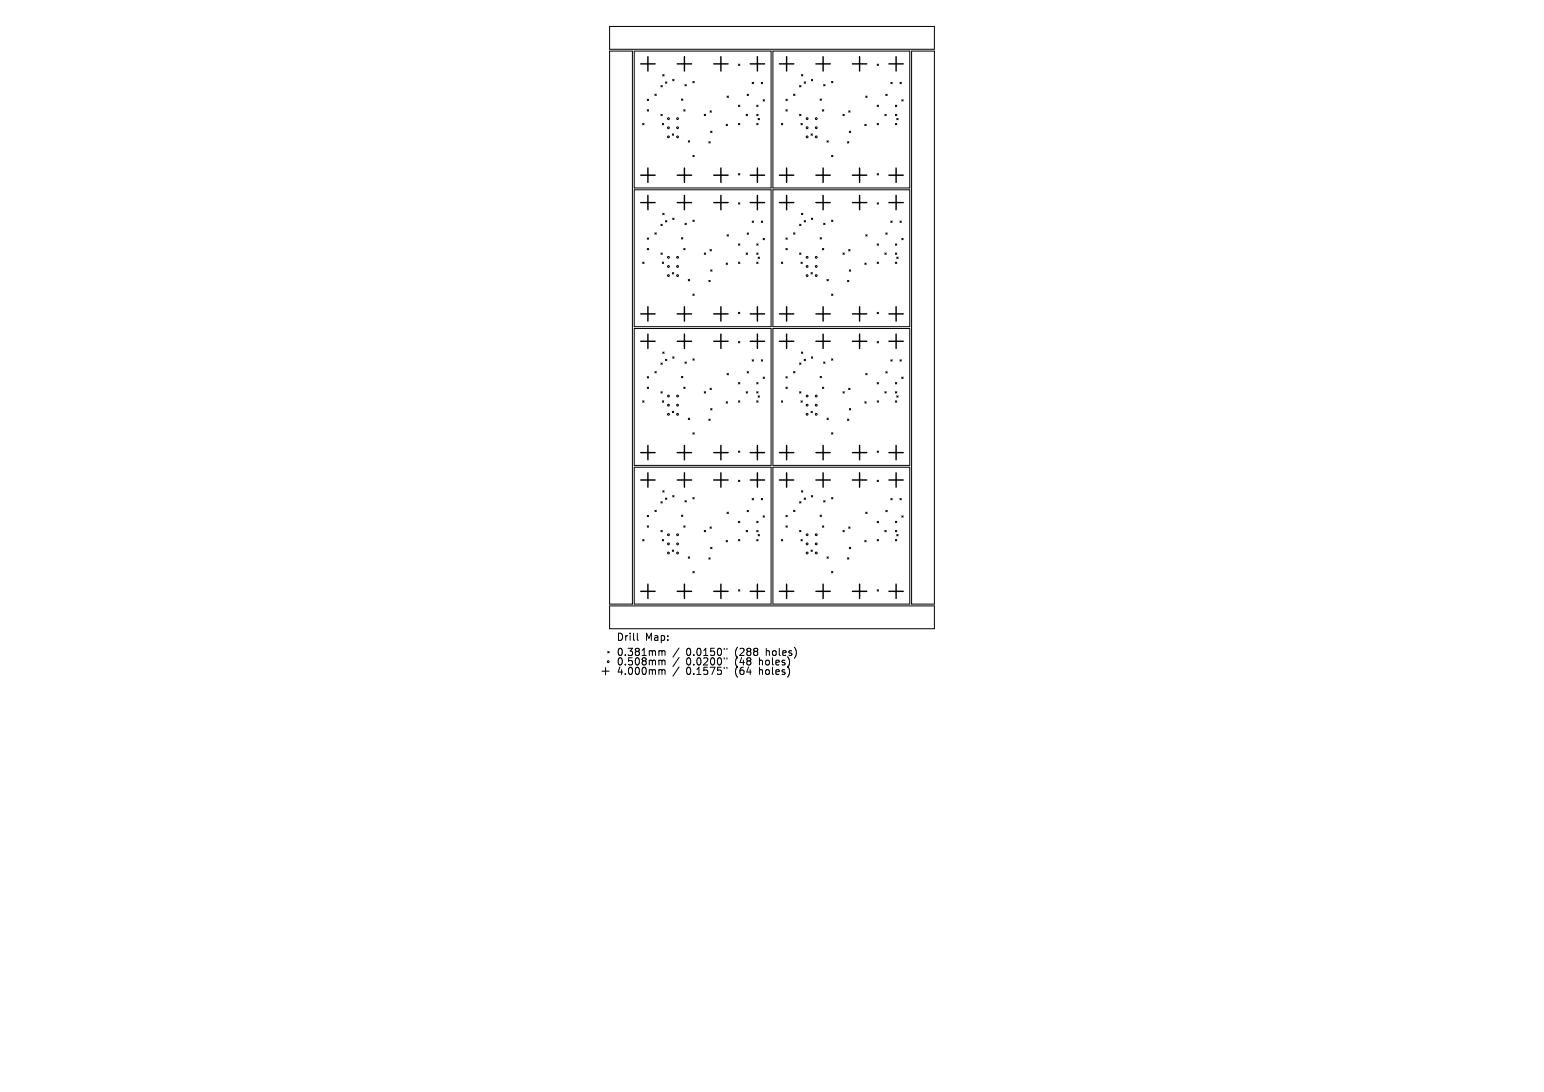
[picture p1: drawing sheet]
<svg xmlns="http://www.w3.org/2000/svg" width="297mm" height="210mm" viewBox="0 0 297 210" stroke-linecap="round" stroke-linejoin="round" font-family="sans-serif">
<defs><g id="words">
<g font-size="1.9">
<text x="118.6" y="123.4">Drill</text>
<text x="124.1" y="123.4">Map:</text>
<text x="118.6" y="126.3">0.381mm</text>
<text x="118.6" y="128.1">0.508mm</text>
<text x="118.6" y="130">4.000mm</text>
<text x="132" y="126.3">0.0150&quot;</text>
<text x="132" y="128.1">0.0200&quot;</text>
<text x="132" y="130">0.1575&quot;</text>
<text x="141.5" y="126.3">(288</text>
<text x="141.5" y="128.1">(48</text>
<text x="141.5" y="130">(64</text>
<text x="146.2" y="128.1">holes)</text>
<text x="146.2" y="130">holes)</text>
<text x="147.5" y="126.3">holes)</text>
</g>
</g></defs>
<g fill="none" stroke="#000" stroke-width=".19">
<path d="M117.3 9.8h4.3v106.4h-4.3zM117.3 5.1h62.4v4.4h-62.4zM122 9.8h26.3v26.4h-26.3zM124.5 19.1l.3 .2M124.8 19.1l-.3 .2M126 18.1l.2 .3M126.2 18.1l-.2 .3M127.1 16.5l.3 .2M127.4 16.5l-.3 .2M127.5 14.3l.2 .3M127.7 14.3l-.2 .3M128 15.7l.3 .3"/>
<path d="M128.3 15.7l-.3 .3M129.4 15.3l.3 .2M129.7 15.3l-.3 .2M131.1 19l.2 .3M131.3 19l-.2 .3M131.8 16.3l.2 .2M132 16.3l-.2 .2M133.3 15.7l.2 .2M133.5 15.7l-.2 .2M139.9 18.5l.2 .2M140.1 18.5l-.2 .2M142.1 12.3l.2 .3"/>
<path d="M142.3 12.3l-.2 .3M143.7 18.1l.3 .3M144 18.1l-.3 .3M144.7 15.8l.2 .3M144.9 15.8l-.2 .3M146.4 15.8l.3 .3M146.7 15.8l-.3 .3M146.8 19.2l.3 .2M147.1 19.2l-.3 .2M148.7 9.8h26.3v26.4h-26.3zM151.2 19.1l.2 .2M151.4 19.1l-.2 .2"/>
<path d="M152.7 18.1l.2 .3M152.9 18.1l-.2 .3M153.8 16.5l.3 .2M154.1 16.5l-.3 .2M154.2 14.3l.2 .3M154.4 14.3l-.2 .3M154.7 15.7l.3 .3M155 15.7l-.3 .3M156.1 15.3l.2 .2M156.3 15.3l-.2 .2M157.8 19l.2 .3M158 19l-.2 .3"/>
<path d="M158.4 16.3l.3 .2M158.7 16.3l-.3 .2M160 15.7l.2 .2M160.2 15.7l-.2 .2M166.5 18.5l.3 .2M166.8 18.5l-.3 .2M168.7 12.3l.3 .3M169 12.3l-.3 .3M170.4 18.1l.3 .3M170.7 18.1l-.3 .3M171.4 15.8l.2 .3M171.6 15.8l-.2 .3"/>
<path d="M173.1 15.8l.3 .3M173.4 15.8l-.3 .3M173.5 19.2l.2 .2M173.7 19.2l-.2 .2M175.4 9.8h4.3v106.4h-4.3zM122 36.5h26.3v26.3h-26.3zM123.6 23.7l.3 .3M123.9 23.7l-.3 .3M124.5 21.1l.3 .3M124.8 21.1l-.3 .3M127.1 22l.3 .2M127.4 22l-.3 .2"/>
<path d="M127.4 23.7l.3 .3M127.7 23.7l-.3 .3M129.3 25.8l.3 .2M129.6 25.8l-.3 .2M131.5 21.1l.3 .3M131.8 21.1l-.3 .3M132.4 27.1l.3 .2M132.7 27.1l-.3 .2M133.3 29.9l.2 .2M133.5 29.9l-.2 .2M135.5 22l.2 .2M135.7 22l-.2 .2"/>
<path d="M136.3 27.2l.3 .3M136.6 21.3l.2 .3M136.6 27.2l-.3 .3M136.7 25.2l.3 .3M136.8 21.3l-.2 .3M137 25.2l-.3 .3M139.7 23.9l.2 .3M139.9 23.9l-.2 .3M142.1 20.2l.2 .3M142.1 23.7l.2 .3M142.1 33.4l.2 .3M142.1 39l.2 .3"/>
<path d="M142.3 20.2l-.2 .3M142.3 23.7l-.2 .3M142.3 33.4l-.2 .3M142.3 39l-.2 .3M143.5 22l.3 .2M143.8 22l-.3 .2M145.6 23.7l.2 .3M145.6 20.2l.2 .3M145.6 22l.2 .2M145.8 20.2l-.2 .3M145.8 22l-.2 .2M145.8 23.7l-.2 .3"/>
<path d="M145.8 22.8l.3 .2M146.1 22.8l-.3 .2M148.7 36.5h26.3v26.3h-26.3zM150.3 23.7l.3 .3M150.6 23.7l-.3 .3M151.2 21.1l.2 .3M151.4 21.1l-.2 .3M153.8 22l.3 .2M154.1 22l-.3 .2M154.1 23.7l.2 .3M154.3 23.7l-.2 .3M156 25.8l.3 .2"/>
<path d="M156.3 25.8l-.3 .2M158.2 21.1l.3 .3M158.5 21.1l-.3 .3M159.1 27.1l.2 .2M159.3 27.1l-.2 .2M160 29.9l.2 .2M160.2 29.9l-.2 .2M162.1 22l.3 .2M162.4 22l-.3 .2M163 27.2l.3 .3M163.3 21.3l.2 .3M163.3 27.2l-.3 .3"/>
<path d="M163.4 25.2l.2 .3M163.5 21.3l-.2 .3M163.6 25.2l-.2 .3M166.4 23.9l.2 .3M166.6 23.9l-.2 .3M168.7 20.2l.3 .3M168.7 23.7l.3 .3M168.7 33.4l.3 .3M168.7 39l.3 .3M169 23.7l-.3 .3M169 33.4l-.3 .3M169 39l-.3 .3"/>
<path d="M169 20.2l-.3 .3M170.2 22l.3 .2M170.5 22l-.3 .2M172.2 23.7l.3 .3M172.2 20.2l.3 .3M172.2 22l.3 .2M172.5 20.2l-.3 .3M172.5 22l-.3 .2M172.5 23.7l-.3 .3M172.5 22.8l.3 .2M172.8 22.8l-.3 .2M123.6 50.4l.3 .3"/>
<path d="M123.9 50.4l-.3 .3M124.5 45.8l.3 .2M124.5 47.8l.3 .2M124.8 45.8l-.3 .2M124.8 47.8l-.3 .2M126 44.8l.2 .2M126.2 44.8l-.2 .2M127.1 43.1l.3 .3M127.1 48.7l.3 .2M127.4 43.1l-.3 .3M127.4 48.7l-.3 .2M127.4 50.4l.3 .3"/>
<path d="M127.5 41l.2 .3M127.7 50.4l-.3 .3M127.7 41l-.2 .3M128 42.4l.3 .3M128.3 42.4l-.3 .3M129.3 52.4l.3 .3M129.4 42l.3 .2M129.6 52.4l-.3 .3M129.7 42l-.3 .2M131.1 45.7l.2 .3M131.3 45.7l-.2 .3M131.5 47.8l.3 .2"/>
<path d="M131.8 42.9l.2 .3M131.8 47.8l-.3 .2M132 42.9l-.2 .3M132.4 53.7l.3 .3M132.7 53.7l-.3 .3M133.3 42.3l.2 .3M133.3 56.6l.2 .2M133.5 42.3l-.2 .3M133.5 56.6l-.2 .2M135.5 48.7l.2 .2M135.7 48.7l-.2 .2M136.3 53.9l.3 .3"/>
<path d="M136.6 48l.2 .3M136.6 53.9l-.3 .3M136.7 51.9l.3 .3M136.8 48l-.2 .3M137 51.9l-.3 .3M139.7 50.6l.2 .3M139.9 45.1l.2 .3M139.9 50.6l-.2 .3M140.1 45.1l-.2 .3M142.1 46.9l.2 .3M142.1 50.4l.2 .3M142.3 46.9l-.2 .3"/>
<path d="M142.3 50.4l-.2 .3M143.5 48.7l.3 .2M143.7 44.8l.3 .3M143.8 48.7l-.3 .2M144 44.8l-.3 .3M144.7 42.5l.2 .3M144.9 42.5l-.2 .3M145.6 50.4l.2 .3M145.6 46.9l.2 .3M145.6 48.7l.2 .2M145.8 46.9l-.2 .3M145.8 48.7l-.2 .2"/>
<path d="M145.8 50.4l-.2 .3M145.8 49.4l.3 .3M146.1 49.4l-.3 .3M146.4 42.5l.3 .3M146.7 42.5l-.3 .3M146.8 45.8l.3 .3M147.1 45.8l-.3 .3M150.3 50.4l.3 .3M150.6 50.4l-.3 .3M151.2 45.8l.2 .2M151.2 47.8l.2 .2M151.4 45.8l-.2 .2"/>
<path d="M151.4 47.8l-.2 .2M152.7 44.8l.2 .2M152.9 44.8l-.2 .2M153.8 43.1l.3 .3M153.8 48.7l.3 .2M154.1 43.1l-.3 .3M154.1 48.7l-.3 .2M154.1 50.4l.2 .3M154.2 41l.2 .3M154.3 50.4l-.2 .3M154.4 41l-.2 .3M154.7 42.4l.3 .3"/>
<path d="M155 42.4l-.3 .3M156 52.4l.3 .3M156.1 42l.2 .2M156.3 52.4l-.3 .3M156.3 42l-.2 .2M157.8 45.7l.2 .3M158 45.7l-.2 .3M158.2 47.8l.3 .2M158.4 42.9l.3 .3M158.5 47.8l-.3 .2M158.7 42.9l-.3 .3M159.1 53.7l.2 .3"/>
<path d="M159.3 53.7l-.2 .3M160 56.6l.2 .2M160 42.3l.2 .3M160.2 42.3l-.2 .3M160.2 56.6l-.2 .2M162.1 48.7l.3 .2M162.4 48.7l-.3 .2M163 53.9l.3 .3M163.3 48l.2 .3M163.3 53.9l-.3 .3M163.4 51.9l.2 .3M163.5 48l-.2 .3"/>
<path d="M163.6 51.9l-.2 .3M166.4 50.6l.2 .3M166.5 45.1l.3 .3M166.6 50.6l-.2 .3M166.8 45.1l-.3 .3M168.7 46.9l.3 .3M168.7 50.4l.3 .3M169 46.9l-.3 .3M169 50.4l-.3 .3M170.2 48.7l.3 .2M170.4 44.8l.3 .3M170.5 48.7l-.3 .2"/>
<path d="M170.7 44.8l-.3 .3M171.4 42.5l.2 .3M171.6 42.5l-.2 .3M172.2 50.4l.3 .3M172.2 46.9l.3 .3M172.2 48.7l.3 .2M172.5 46.9l-.3 .3M172.5 48.7l-.3 .2M172.5 50.4l-.3 .3M172.5 49.4l.3 .3M172.8 49.4l-.3 .3M173.1 42.5l.3 .3"/>
<path d="M173.4 42.5l-.3 .3M173.5 45.8l.2 .3M173.7 45.8l-.2 .3M122 63.2h26.3v26.3h-26.3zM123.6 77.1l.3 .2M123.9 77.1l-.3 .2M124.5 72.4l.3 .3M124.5 74.5l.3 .2M124.8 72.4l-.3 .3M124.8 74.5l-.3 .2M126 71.5l.2 .2M126.2 71.5l-.2 .2"/>
<path d="M127.1 69.8l.3 .3M127.1 75.3l.3 .3M127.4 69.8l-.3 .3M127.4 75.3l-.3 .3M127.4 77.1l.3 .2M127.5 67.7l.2 .3M127.7 77.1l-.3 .2M127.7 67.7l-.2 .3M128 69.1l.3 .3M128.3 69.1l-.3 .3M129.3 79.1l.3 .3M129.4 68.6l.3 .3"/>
<path d="M129.6 79.1l-.3 .3M129.7 68.6l-.3 .3M131.1 72.4l.2 .2M131.3 72.4l-.2 .2M131.5 74.5l.3 .2M131.8 69.6l.2 .3M131.8 74.5l-.3 .2M132 69.6l-.2 .3M133.3 69l.2 .3M133.5 69l-.2 .3M135.5 75.3l.2 .3M135.7 75.3l-.2 .3"/>
<path d="M136.6 74.7l.2 .2M136.7 78.6l.3 .2M136.8 74.7l-.2 .2M137 78.6l-.3 .2M139.7 77.3l.2 .2M139.9 71.8l.2 .3M139.9 77.3l-.2 .2M140.1 71.8l-.2 .3M142.1 60.1l.2 .2M142.1 65.7l.2 .2M142.1 73.6l.2 .2M142.1 77.1l.2 .2"/>
<path d="M142.3 60.1l-.2 .2M142.3 65.7l-.2 .2M142.3 73.6l-.2 .2M142.3 77.1l-.2 .2M143.5 75.3l.3 .3M143.7 71.5l.3 .2M143.8 75.3l-.3 .3M144 71.5l-.3 .2M144.7 69.2l.2 .3M144.9 69.2l-.2 .3M145.6 77.1l.2 .2M145.6 73.6l.2 .2"/>
<path d="M145.6 75.3l.2 .3M145.8 73.6l-.2 .2M145.8 75.3l-.2 .3M145.8 77.1l-.2 .2M145.8 76.1l.3 .3M146.1 76.1l-.3 .3M146.4 69.2l.3 .3M146.7 69.2l-.3 .3M146.8 72.5l.3 .3M147.1 72.5l-.3 .3M148.7 63.2h26.3v26.3h-26.3zM150.3 77.1l.3 .2"/>
<path d="M150.6 77.1l-.3 .2M151.2 72.4l.2 .3M151.2 74.5l.2 .2M151.4 72.4l-.2 .3M151.4 74.5l-.2 .2M152.7 71.5l.2 .2M152.9 71.5l-.2 .2M153.8 69.8l.3 .3M153.8 75.3l.3 .3M154.1 69.8l-.3 .3M154.1 75.3l-.3 .3M154.1 77.1l.2 .2"/>
<path d="M154.2 67.7l.2 .3M154.3 77.1l-.2 .2M154.4 67.7l-.2 .3M154.7 69.1l.3 .3M155 69.1l-.3 .3M156 79.1l.3 .3M156.1 68.6l.2 .3M156.3 79.1l-.3 .3M156.3 68.6l-.2 .3M157.8 72.4l.2 .2M158 72.4l-.2 .2M158.2 74.5l.3 .2"/>
<path d="M158.4 69.6l.3 .3M158.5 74.5l-.3 .2M158.7 69.6l-.3 .3M160 69l.2 .3M160.2 69l-.2 .3M162.1 75.3l.3 .3M162.4 75.3l-.3 .3M163.3 74.7l.2 .2M163.4 78.6l.2 .2M163.5 74.7l-.2 .2M163.6 78.6l-.2 .2M166.4 77.3l.2 .2"/>
<path d="M166.5 71.8l.3 .3M166.6 77.3l-.2 .2M166.8 71.8l-.3 .3M168.7 60.1l.3 .2M168.7 65.7l.3 .2M168.7 73.6l.3 .2M168.7 77.1l.3 .2M169 60.1l-.3 .2M169 65.7l-.3 .2M169 73.6l-.3 .2M169 77.1l-.3 .2M170.2 75.3l.3 .3"/>
<path d="M170.4 71.5l.3 .2M170.5 75.3l-.3 .3M170.7 71.5l-.3 .2M171.4 69.2l.2 .3M171.6 69.2l-.2 .3M172.2 77.1l.3 .2M172.2 73.6l.3 .2M172.2 75.3l.3 .3M172.5 75.3l-.3 .3M172.5 77.1l-.3 .2M172.5 73.6l-.3 .2M172.5 76.1l.3 .3"/>
<path d="M172.8 76.1l-.3 .3M173.1 69.2l.3 .3M173.4 69.2l-.3 .3M173.5 72.5l.2 .3M173.7 72.5l-.2 .3M122 89.9h26.3v26.3h-26.3zM124.5 99.1l.3 .3M124.8 99.1l-.3 .3M126 98.1l.2 .3M126.2 98.1l-.2 .3M127.1 96.5l.3 .2M127.4 96.5l-.3 .2"/>
<path d="M127.5 94.4l.2 .2M127.7 94.4l-.2 .2M128 95.8l.3 .2M128.3 95.8l-.3 .2M129.4 95.3l.3 .3M129.7 95.3l-.3 .3M131.1 99.1l.2 .2M131.3 99.1l-.2 .2M131.8 96.3l.2 .2M132 96.3l-.2 .2M132.4 80.4l.3 .3M132.7 80.4l-.3 .3"/>
<path d="M133.3 83.2l.2 .3M133.3 95.7l.2 .3M133.5 83.2l-.2 .3M133.5 95.7l-.2 .3M136.3 80.6l.3 .3M136.6 80.6l-.3 .3M139.9 98.5l.2 .3M140.1 98.5l-.2 .3M142.1 86.7l.2 .3M142.1 92.4l.2 .2M142.3 86.7l-.2 .3M142.3 92.4l-.2 .2"/>
<path d="M143.7 98.1l.3 .3M144 98.1l-.3 .3M144.7 95.9l.2 .2M144.9 95.9l-.2 .2M146.4 95.9l.3 .2M146.7 95.9l-.3 .2M146.8 99.2l.3 .3M147.1 99.2l-.3 .3M148.7 89.9h26.3v26.3h-26.3zM151.2 99.1l.2 .3M151.4 99.1l-.2 .3M152.7 98.1l.2 .3"/>
<path d="M152.9 98.1l-.2 .3M153.8 96.5l.3 .2M154.1 96.5l-.3 .2M154.2 94.4l.2 .2M154.4 94.4l-.2 .2M154.7 95.8l.3 .2M155 95.8l-.3 .2M156.1 95.3l.2 .3M156.3 95.3l-.2 .3M157.8 99.1l.2 .2M158 99.1l-.2 .2M158.4 96.3l.3 .2"/>
<path d="M158.7 96.3l-.3 .2M159.1 80.4l.2 .3M159.3 80.4l-.2 .3M160 83.2l.2 .3M160 95.7l.2 .3M160.2 83.2l-.2 .3M160.2 95.7l-.2 .3M163 80.6l.3 .3M163.3 80.6l-.3 .3M166.5 98.5l.3 .3M166.8 98.5l-.3 .3M168.7 86.7l.3 .3"/>
<path d="M168.7 92.4l.3 .2M169 86.7l-.3 .3M169 92.4l-.3 .2M170.4 98.1l.3 .3M170.7 98.1l-.3 .3M171.4 95.9l.2 .2M171.6 95.9l-.2 .2M173.1 95.9l.3 .2M173.4 95.9l-.3 .2M173.5 99.2l.2 .3M173.7 99.2l-.2 .3M117.3 116.5h62.4v4.4h-62.4z"/>
<path d="M123.6 103.8l.3 .2M123.9 103.8l-.3 .2M124.5 101.1l.3 .3M124.8 101.1l-.3 .3M127.1 102l.3 .3M127.4 102l-.3 .3M127.4 103.8l.3 .2M127.7 103.8l-.3 .2M129.3 105.8l.3 .2M129.6 105.8l-.3 .2M131.5 101.1l.3 .3M131.8 101.1l-.3 .3"/>
<path d="M132.4 107.1l.3 .3M132.7 107.1l-.3 .3M133.3 109.9l.2 .3M133.5 109.9l-.2 .3M135.5 102l.2 .3M135.7 102l-.2 .3M136.3 107.3l.3 .2M136.6 101.3l.2 .3M136.6 107.3l-.3 .2M136.7 105.3l.3 .2M136.8 101.3l-.2 .3M137 105.3l-.3 .2"/>
<path d="M139.7 103.9l.2 .3M139.9 103.9l-.2 .3M142.1 100.3l.2 .2M142.1 103.8l.2 .2M142.1 113.4l.2 .3M142.3 100.3l-.2 .2M142.3 103.8l-.2 .2M142.3 113.4l-.2 .3M143.5 102l.3 .3M143.8 102l-.3 .3M145.6 100.3l.2 .2M145.6 102l.2 .3"/>
<path d="M145.6 103.8l.2 .2M145.8 100.3l-.2 .2M145.8 102l-.2 .3M145.8 103.8l-.2 .2M145.8 102.8l.3 .3M146.1 102.8l-.3 .3M150.3 103.8l.3 .2M150.6 103.8l-.3 .2M151.2 101.1l.2 .3M151.4 101.1l-.2 .3M153.8 102l.3 .3M154.1 103.8l.2 .2"/>
<path d="M154.1 102l-.3 .3M154.3 103.8l-.2 .2M156 105.8l.3 .2M156.3 105.8l-.3 .2M158.2 101.1l.3 .3M158.5 101.1l-.3 .3M159.1 107.1l.2 .3M159.3 107.1l-.2 .3M160 109.9l.2 .3M160.2 109.9l-.2 .3M162.1 102l.3 .3M162.4 102l-.3 .3"/>
<path d="M163 107.3l.3 .2M163.3 101.3l.2 .3M163.3 107.3l-.3 .2M163.4 105.3l.2 .2M163.5 101.3l-.2 .3M163.6 105.3l-.2 .2M166.4 103.9l.2 .3M166.6 103.9l-.2 .3M168.7 100.3l.3 .2M168.7 103.8l.3 .2M168.7 113.4l.3 .3M169 100.3l-.3 .2"/>
<path d="M169 103.8l-.3 .2M169 113.4l-.3 .3M170.2 102l.3 .3M170.5 102l-.3 .3M172.2 103.8l.3 .2M172.2 100.3l.3 .2M172.2 102l.3 .3M172.5 100.3l-.3 .2M172.5 102l-.3 .3M172.5 103.8l-.3 .2M172.5 102.8l.3 .3M172.8 102.8l-.3 .3"/>
<path d="M115.8 129.1h1.4M116.5 128.4v1.4M116.9 125.3l.3 .3M117.2 125.3l-.3 .3M122.6 121.8v1.2l.2 .2M126.9 125.1l.4 .2M126.9 127l.4 .2M126.9 128.8l.4 .2M127.3 125.3l.2-.2 .4 .1v.9M127.3 125.3v.8M127.3 127.2v.7M127.3 129v.7"/>
<path d="M127.3 127.2l.2-.2h.4v.9M127.3 129l.2-.2 .4 .1v.8M130.6 124.6l-1.2 1.8M130.6 126.4l-1.2 1.8M130.6 128.3l-1.2 1.7M139.3 124.7v.2M139.3 126.5v.3M139.3 128.3v.3M139.8 124.7v.2M139.8 126.5v.3M139.8 128.3v.3"/>
<circle cx="128.6" cy="24.6" r=".18"/>
<circle cx="128.6" cy="26.3" r=".18"/>
<circle cx="128.6" cy="22.8" r=".18"/>
<circle cx="130.3" cy="22.8" r=".18"/>
<circle cx="130.3" cy="24.6" r=".18"/>
<circle cx="130.3" cy="26.3" r=".18"/>
<circle cx="155.3" cy="24.6" r=".18"/>
<circle cx="155.3" cy="26.3" r=".18"/>
<circle cx="155.3" cy="22.8" r=".18"/>
<circle cx="157" cy="24.6" r=".18"/>
<circle cx="157" cy="26.3" r=".18"/>
<circle cx="157" cy="22.8" r=".18"/>
<circle cx="128.6" cy="53" r=".18"/>
<circle cx="128.6" cy="51.2" r=".18"/>
<circle cx="128.6" cy="49.5" r=".18"/>
<circle cx="130.3" cy="53" r=".18"/>
<circle cx="130.3" cy="51.2" r=".18"/>
<circle cx="130.3" cy="49.5" r=".18"/>
<circle cx="155.3" cy="53" r=".18"/>
<circle cx="155.3" cy="51.2" r=".18"/>
<circle cx="155.3" cy="49.5" r=".18"/>
<circle cx="157" cy="53" r=".18"/>
<circle cx="157" cy="51.2" r=".18"/>
<circle cx="157" cy="49.5" r=".18"/>
<circle cx="128.6" cy="79.7" r=".18"/>
<circle cx="128.6" cy="77.9" r=".18"/>
<circle cx="128.6" cy="76.2" r=".18"/>
<circle cx="130.3" cy="79.7" r=".18"/>
<circle cx="130.3" cy="77.9" r=".18"/>
<circle cx="130.3" cy="76.2" r=".18"/>
<circle cx="155.3" cy="79.7" r=".18"/>
<circle cx="155.3" cy="77.9" r=".18"/>
<circle cx="155.3" cy="76.2" r=".18"/>
<circle cx="157" cy="79.7" r=".18"/>
<circle cx="157" cy="77.9" r=".18"/>
<circle cx="157" cy="76.2" r=".18"/>
<circle cx="128.6" cy="106.4" r=".18"/>
<circle cx="128.6" cy="102.8" r=".18"/>
<circle cx="128.6" cy="104.6" r=".18"/>
<circle cx="130.3" cy="106.4" r=".18"/>
<circle cx="130.3" cy="102.8" r=".18"/>
<circle cx="130.3" cy="104.6" r=".18"/>
<circle cx="155.3" cy="106.4" r=".18"/>
<circle cx="155.3" cy="102.8" r=".18"/>
<circle cx="155.3" cy="104.6" r=".18"/>
<circle cx="157" cy="106.4" r=".18"/>
<circle cx="157" cy="102.8" r=".18"/>
<circle cx="157" cy="104.6" r=".18"/>
<circle cx="117" cy="127.3" r=".18"/>
</g>
<g fill="none" stroke="#000" stroke-width=".28">
<path d="M123.3 12.3h2.7M124.6 10.9v2.8M130.3 12.3h2.7M131.7 10.9v2.8M137.3 12.3h2.8M138.7 10.9v2.8M144.3 12.3h2.8M145.7 10.9v2.8M149.9 12.3h2.8M151.3 10.9v2.8M156.9 12.3h2.8M158.3 10.9v2.8"/>
<path d="M164 12.3h2.7M165.3 10.9v2.8M171 12.3h2.8M172.4 10.9v2.8M123.3 33.7h2.7M123.3 39h2.7M124.6 32.3v2.8M124.6 37.6v2.7M130.3 33.7h2.7M130.3 39h2.7M131.7 32.3v2.8M131.7 37.6v2.7"/>
<path d="M137.3 33.7h2.8M137.3 39h2.8M138.7 32.3v2.8M138.7 37.6v2.7M144.3 33.7h2.8M144.3 39h2.8M145.7 32.3v2.8M145.7 37.6v2.7M149.9 33.7h2.8M149.9 39h2.8M151.3 32.3v2.8M151.3 37.6v2.7"/>
<path d="M156.9 33.7h2.8M156.9 39h2.8M158.3 32.3v2.8M158.3 37.6v2.7M164 33.7h2.7M164 39h2.7M165.3 32.3v2.8M165.3 37.6v2.7M171 33.7h2.8M171 39h2.8M172.4 32.3v2.8M172.4 37.6v2.7"/>
<path d="M124.6 59v2.8M131.7 59v2.8M138.7 59v2.8M145.7 59v2.8M151.3 59v2.8M158.3 59v2.8M165.3 59v2.8M172.4 59v2.8M123.3 60.4h2.7M123.3 65.6h2.7M124.6 64.3v2.7M130.3 60.4h2.7"/>
<path d="M130.3 65.6h2.7M131.7 64.3v2.7M137.3 60.4h2.8M137.3 65.6h2.8M138.7 64.3v2.7M144.3 60.4h2.8M144.3 65.6h2.8M145.7 64.3v2.7M149.9 60.4h2.8M149.9 65.6h2.8M151.3 64.3v2.7M156.9 60.4h2.8"/>
<path d="M156.9 65.6h2.8M158.3 64.3v2.7M164 60.4h2.7M164 65.6h2.7M165.3 64.3v2.7M171 60.4h2.8M171 65.6h2.8M172.4 64.3v2.7M123.3 87h2.7M123.3 92.3h2.7M124.6 85.7v2.7M124.6 90.9v2.8"/>
<path d="M130.3 87h2.7M130.3 92.3h2.7M131.7 85.7v2.7M131.7 90.9v2.8M137.3 87h2.8M137.3 92.3h2.8M138.7 85.7v2.7M138.7 90.9v2.8M144.3 87h2.8M144.3 92.3h2.8M145.7 85.7v2.7M145.7 90.9v2.8"/>
<path d="M149.9 87h2.8M149.9 92.3h2.8M151.3 85.7v2.7M151.3 90.9v2.8M156.9 87h2.8M156.9 92.3h2.8M158.3 85.7v2.7M158.3 90.9v2.8M164 87h2.7M164 92.3h2.7M165.3 85.7v2.7M165.3 90.9v2.8"/>
<path d="M171 87h2.8M171 92.3h2.8M172.4 85.7v2.7M172.4 90.9v2.8M123.3 113.7h2.7M124.6 112.3v2.8M130.3 113.7h2.7M131.7 112.3v2.8M137.3 113.7h2.8M138.7 112.3v2.8M144.3 113.7h2.8M145.7 112.3v2.8"/>
<path d="M149.9 113.7h2.8M151.3 112.3v2.8M156.9 113.7h2.8M158.3 112.3v2.8M164 113.7h2.7M165.3 112.3v2.8M171 113.7h2.8M172.4 112.3v2.8"/>
</g>
<use href="#words"/>
</svg>
